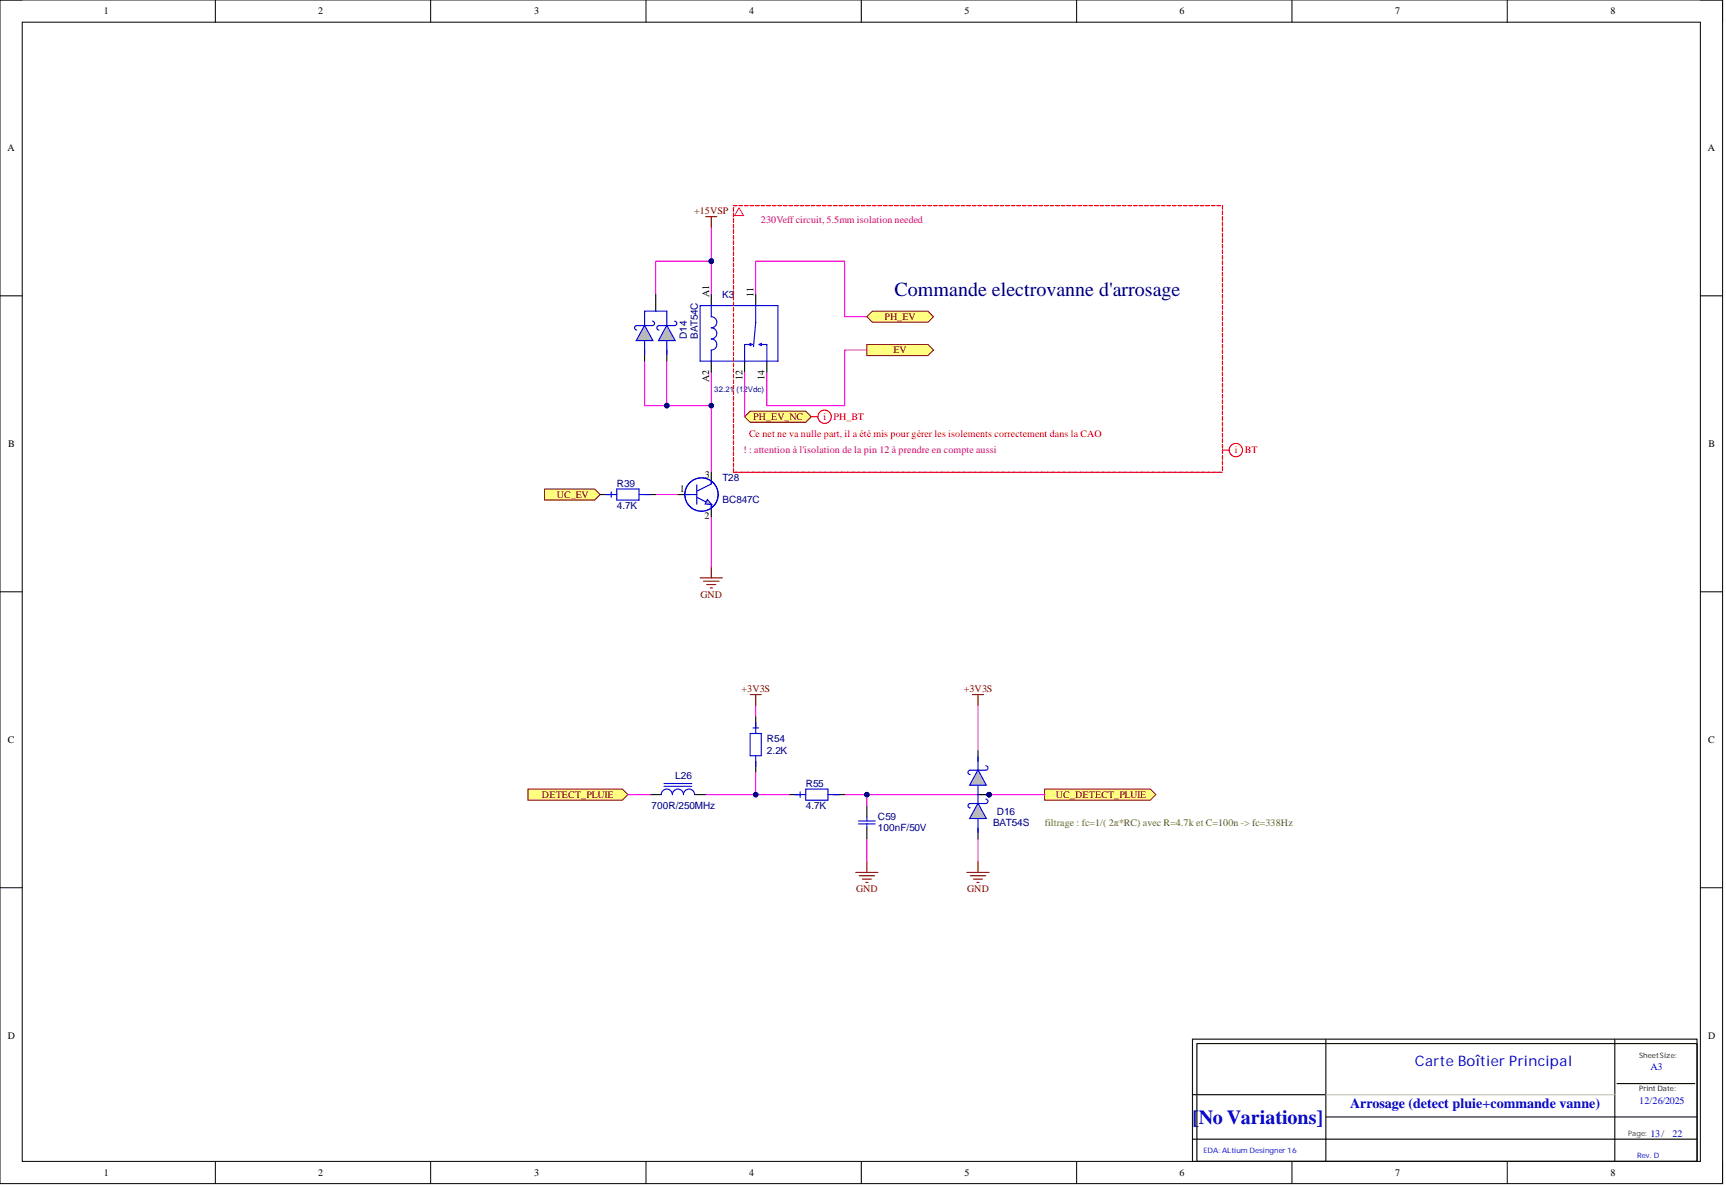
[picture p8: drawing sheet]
<svg xmlns="http://www.w3.org/2000/svg" width="393mm" height="271mm" viewBox="0 0 393 271" stroke-linecap="round" stroke-linejoin="round" font-family="sans-serif">
<defs><g id="words">
<text font-size="4.6" fill="#000080" x="203.9" y="67.4">Commande electrovanne d'arrosage</text>
<text font-size="4.6" fill="#0000bf" x="271.8" y="256.1">[No Variations]</text>
<text font-size="3.3" fill="#0000bf" x="322.4" y="243">Carte Boîtier Principal</text>
<text font-size="3.2" fill="#0000bf" x="307.7" y="252.7">Arrosage (detect pluie+commande vanne)</text>
<g font-size="2.3">
<text x="23.6" y="3.3">1</text>
<text x="72.5" y="3.3">2</text>
<text x="121.7" y="3.3">3</text>
<text x="170.7" y="3.3">4</text>
<text x="219.8" y="3.3">5</text>
<text x="268.8" y="3.3">6</text>
<text x="317.9" y="3.3">7</text>
<text x="367" y="3.3">8</text>
<text x="1.7" y="34.5">A</text>
<text x="389.2" y="34.5">A</text>
<text x="161.6" y="67.6" transform="rotate(-90 161.6 67.6)">A1</text>
<text x="171.7" y="67.6" transform="rotate(-90 171.7 67.6)">11</text>
<text x="161.6" y="87.1" transform="rotate(-90 161.6 87.1)">A2</text>
<text x="169.2" y="86.6" transform="rotate(-90 169.2 86.6)">12</text>
<text x="174.3" y="86.6" transform="rotate(-90 174.3 86.6)">14</text>
<text x="1.9" y="101.9">B</text>
<text x="389.4" y="101.9">B</text>
<text x="154.9" y="112.2">1</text>
<text x="160.7" y="108.8">3</text>
<text x="160.6" y="118.2">2</text>
<text x="1.8" y="169.4">C</text>
<text x="389.3" y="169.4">C</text>
<text x="1.8" y="236.9">D</text>
<text x="389.3" y="236.9">D</text>
<text x="23.6" y="268">1</text>
<text x="72.5" y="268">2</text>
<text x="121.7" y="268">3</text>
<text x="170.7" y="268">4</text>
<text x="219.8" y="268">5</text>
<text x="268.8" y="268">6</text>
<text x="317.9" y="268">7</text>
<text x="367" y="268">8</text>
</g>
<g font-size="2.3" fill="#800000">
<text x="158.2" y="48.9">+15VSP</text>
<text x="201.6" y="73">PH_EV</text>
<text x="203.6" y="80.6">EV</text>
<text x="171.6" y="95.8">PH_EV_NC</text>
<text x="126.9" y="113.5">UC_EV</text>
<text x="159.6" y="136.3">GND</text>
<text x="169" y="157.8">+3V3S</text>
<text x="219.7" y="157.8">+3V3S</text>
<text x="123.5" y="181.9">DETECT_PLUIE</text>
<text x="240.6" y="181.9">UC_DETECT_PLUIE</text>
<text x="195.1" y="203.4">GND</text>
<text x="220.4" y="203.4">GND</text>
</g>
<g font-size="2.3" fill="#a1006a">
<text x="173.4" y="50.9">230Veffcircuit, 5.5mm isolation needed</text>
<text x="169.4" y="103.4">! : attention à l'isolation de la pin 12 à prendre en compte aussi</text>
</g>
<g font-size="2.3" fill="#000080">
<text x="164.5" y="67.9">K3</text>
<text x="156.5" y="77.3" transform="rotate(-90 156.5 77.3)">D14</text>
<text x="159.1" y="77.3" transform="rotate(-90 159.1 77.3)">BAT54C</text>
<text x="140.6" y="111">R39</text>
<text x="164.6" y="109.7">T28</text>
<text x="140.6" y="116">4.7K</text>
<text x="164.6" y="114.8">BC847C</text>
<text x="174.8" y="171.8">2.2K</text>
<text x="174.8" y="169.2">R54</text>
<text x="153.9" y="177.5">L26</text>
<text x="183.6" y="179.4">R55</text>
<text x="148.5" y="184.4">700R/250MHz</text>
<text x="183.6" y="184.4">4.7K</text>
<text x="227.2" y="185.7">D16</text>
<text x="200.1" y="189.5">100nF/50V</text>
<text x="200.1" y="187">C59</text>
<text x="226.3" y="188.2">BAT54S</text>
</g>
<g font-size="2.3" fill="#f00">
<text x="187.7" y="95.8">i</text>
<text x="190" y="95.8">PH_BT</text>
<text x="170.7" y="99.6">Ce net ne va nulle part, il a été mis pour gérer les isolements correctement dans la CAO</text>
<text x="281.4" y="103.4">i</text>
<text x="283.7" y="103.4">BT</text>
</g>
<text font-size="2.3" fill="#567700" x="238.1" y="188.2">filtrage : fc=1/( 2π*RC) avec R=4.7k et C=100n -&gt; fc=338Hz</text>
<g font-size="2.3" fill="#00f">
<text x="376.1" y="244">A3</text>
<text x="373.6" y="251.6">12/26/2025</text>
<text x="376.1" y="259.2">13/</text>
<text x="381.2" y="259.2">22</text>
</g>
<text font-size="1.8" fill="#000080" x="162.8" y="89.3">32.21 (12Vdc)</text>
<text font-size="1.7" fill="#172721" x="373.6" y="241.2">SheetSize:</text>
<text font-size="1.7" fill="#001b31" x="373.6" y="248.8">Print Date:</text>
<g font-size="1.7" fill="#00f">
<text x="274.3" y="262.7">EDA: ALtium Desingner 16</text>
<text x="373.1" y="264">Rev. D</text>
</g>
<text font-size="1.7" fill="#323543" x="371" y="258.9">Page:</text>
</g></defs>
<g fill="none" stroke="#000" stroke-width=".23">
<path d="M0 0h392.6v269.8h-392.6zM0 0h5.1M49.1 0v5.1M98.1 0v5.1M147.2 0v5.1M196.3 0v5.1M245.4 0v5.1M294.4 0v5.1M343.5 0v5.1M387.5 0h5.1v5.1M5.1 5.1h382.4v259.6h-382.4zM0 67.4h5.1"/>
<path d="M387.5 67.4h5.1M0 134.9h5.1M387.5 134.9h5.1M0 202.4h5.1M387.5 202.4h5.1M49.1 264.7v5.1M98.1 264.7v5.1M147.2 264.7v5.1M196.3 264.7v5.1M245.4 264.7v5.1M294.4 264.7v5.1M343.5 264.7v5.1"/>
<path d="M392.6 264.7v5.1"/>
</g>
<path d="M146.9 82.3v10.2h15.2" fill="none" stroke="#f0f" stroke-width=".25"/>
<circle cx="152" cy="92.5" r=".51" fill="#000080"/>
<circle cx="152" cy="92.5" r=".51" fill="none" stroke="#000080" stroke-width=".23"/>
<circle cx="162.1" cy="92.5" r=".51" fill="#000080"/>
<circle cx="162.1" cy="92.5" r=".51" fill="none" stroke="#000080" stroke-width=".23"/>
<path d="M152 82.3v10.2" fill="none" stroke="#f0f" stroke-width=".25"/>
<circle cx="152" cy="92.5" r=".51" fill="#000080"/>
<circle cx="152" cy="92.5" r=".51" fill="none" stroke="#000080" stroke-width=".23"/>
<path d="M162.1 84.9v22.8" fill="none" stroke="#f0f" stroke-width=".25"/>
<circle cx="162.1" cy="92.5" r=".51" fill="#000080"/>
<circle cx="162.1" cy="92.5" r=".51" fill="none" stroke="#000080" stroke-width=".23"/>
<path d="M160.8 49.4h2.6M162.1 49.4v2.5" fill="none" stroke="#800000" stroke-width=".25"/>
<path d="M162.1 59.5v7.6M172.2 67.1v-7.6h20.3v12.7h5.1M197.6 79.8h-5.1v12.7h-17.7v-7.6" fill="none" stroke="#f0f" stroke-width=".25"/>
<circle cx="162.1" cy="59.5" r=".51" fill="#000080"/>
<circle cx="162.1" cy="59.5" r=".51" fill="none" stroke="#000080" stroke-width=".23"/>
<path d="M120.3 179.9h21.5l1.3 1.2-1.3 1.3h-21.5z" fill-rule="evenodd" fill="#ffff80"/>
<path d="M120.3 179.9h21.5l1.3 1.2-1.3 1.3h-21.5z" fill="none" stroke="#800000" stroke-width=".23"/>
<path d="M197.6 78.5h13.9l1.2 1.3-1.2 1.3h-13.9z" fill-rule="evenodd" fill="#ffff80"/>
<path d="M197.6 78.5h13.9l1.2 1.3-1.2 1.3h-13.9z" fill="none" stroke="#800000" stroke-width=".23"/>
<path d="M162.1 67.1v2.6M172.2 67.1v2.6M162.1 82.3v2.6M169.7 82.3v2.6M174.8 82.3v2.6" fill="none" stroke="#000" stroke-width=".25"/>
<path d="M159.6 69.7h17.7v12.6h-17.7zM162.1 69.7v2.5a1.27 1.27 0 0 1 1.3 1.3 1.27 1.27 0 0 1-1.3 1.2 1.27 1.27 0 0 1 1.3 1.3 1.27 1.27 0 0 1-1.3 1.3 1.27 1.27 0 0 1 1.3 1.2 1.27 1.27 0 0 1-1.3 1.3v2.5M171 78.3l.5 .2-.5 .3zM171 78.5h-1.3v3.8M172.2 69.7v3.8l-.5 5.5M173 78.5l.5-.2v.5zM173.5 78.5h1.3v3.8" fill="none" stroke="#00f" stroke-width=".25"/>
<path d="M124.1 111.5h11.4l1.3 1.2-1.3 1.3h-11.4z" fill-rule="evenodd" fill="#ffff80"/>
<path d="M124.1 111.5h11.4l1.3 1.2-1.3 1.3h-11.4z" fill="none" stroke="#800000" stroke-width=".23"/>
<path d="M238.1 179.9h24l1.3 1.2-1.3 1.3h-24z" fill-rule="evenodd" fill="#ffff80"/>
<path d="M238.1 179.9h24l1.3 1.2-1.3 1.3h-24z" fill="none" stroke="#800000" stroke-width=".23"/>
<path d="M198.8 70.9h12.7l1.2 1.3-1.2 1.3h-12.7l-1.2-1.3z" fill-rule="evenodd" fill="#ffff80"/>
<path d="M198.8 70.9h12.7l1.2 1.3-1.2 1.3h-12.7l-1.2-1.3z" fill="none" stroke="#800000" stroke-width=".23"/>
<path d="M162.1 59.5h-12.7v7.6" fill="none" stroke="#f0f" stroke-width=".25"/>
<circle cx="162.1" cy="59.5" r=".51" fill="#000080"/>
<circle cx="162.1" cy="59.5" r=".51" fill="none" stroke="#000080" stroke-width=".23"/>
<path d="M162.1 51.9v7.6" fill="none" stroke="#f0f" stroke-width=".25"/>
<circle cx="162.1" cy="59.5" r=".51" fill="#000080"/>
<circle cx="162.1" cy="59.5" r=".51" fill="none" stroke="#000080" stroke-width=".23"/>
<path d="M146.9 79.8v2.5M149.4 67.1v3.8M152 79.8v2.5" fill="none" stroke="#000" stroke-width=".25"/>
<path d="M152 74.2l1.9 3.4h-3.8z" fill="#c0c0c0"/>
<path d="M152 74.2l1.9 3.4h-3.8z" fill="none" stroke="#00f" stroke-width=".25"/>
<path d="M146.9 74.2l1.9 3.4h-3.8z" fill="#c0c0c0"/>
<path d="M146.9 74.2l1.9 3.4h-3.8zM146.9 74.2v-3.3h5.1v3.3M146.9 77.8v3M148.7 73.2a.51 .51 0 0 1 .5 .5 .51 .51 0 0 1-.5 .5h-3.6a.51 .51 0 0 0-.5 .5 .51 .51 0 0 0 .5 .5M152 77.8v3M153.7 73.2a.51 .51 0 0 1 .5 .5 .51 .51 0 0 1-.5 .5h-3.5a.51 .51 0 0 0-.5 .5 .51 .51 0 0 0 .5 .5M158.8 113.4l3.3 1.6v.8" fill="none" stroke="#00f" stroke-width=".25"/>
<path d="M159.6 131.7h5M160.3 132.5h3.6M161.1 133.3h2M161.8 134h.5M162.1 129.2v2.5" fill="none" stroke="#800000" stroke-width=".25"/>
<path d="M149.4 112.7h5.1M162.1 117.8v11.4" fill="none" stroke="#f0f" stroke-width=".25"/>
<path d="M154.5 112.7h2.5M162.1 107.7v2.5M162.1 115.3v2.5" fill="none" stroke="#000" stroke-width=".25"/>
<path d="M161.2 113.9l1 1.1-1.5-.1z" fill="#c0c0c0"/>
<g fill="none" stroke="#00f" stroke-width=".25">
<path d="M138 112.7h2.6M139.3 112.1v1.3M140.6 111.5h5v2.5h-5zM145.6 112.7h2.6M156.1 112.7h2.7M158.8 110.5v4.4M161.2 113.9l1 1.1-1.5-.1zM162.1 109.7v.6l-3.3 1.7"/>
<circle cx="159.9" cy="112.7" r="3.8"/>
</g>
<path d="M136.8 112.7h2.5M146.9 112.7h2.5" fill="none" stroke="#000" stroke-width=".25"/>
<g fill="none" stroke="#a1006a" stroke-width=".25">
<path d="M167.2 47.3v.8M167.2 48.6v.8M167.2 49.9v.8M167.2 51.1v.8M167.2 52.4v.8M167.2 53.7v.8M167.2 54.9v.8M167.2 56.2v.8M167.2 57.5v.8M167.2 58.7v.8M167.2 46.9h.8M168.4 46.9h.8"/>
<path d="M169.7 46.9h.8M171 46.9h.7M172.2 46.9h.8M173.5 46.9h.8M174.8 46.9h.7M176 46.9h.8M177.3 46.9h.8M178.6 46.9h.7M179.8 46.9h.8M181.1 46.9h.8M182.4 46.9h.7M183.6 46.9h.8"/>
<path d="M184.9 46.9h.8M186.2 46.9h.7M187.4 46.9h.8M188.7 46.9h.8M190 46.9h.7M191.2 46.9h.8M192.5 46.9h.8M193.8 46.9h.7M195 46.9h.8M196.3 46.9h.8M197.6 46.9h.7M198.8 46.9h.8"/>
<path d="M200.1 46.9h.8M201.4 46.9h.7M202.6 46.9h.8M203.9 46.9h.8M205.2 46.9h.7M206.4 46.9h.8M207.7 46.9h.8M208.9 46.9h.8M210.2 46.9h.8M211.5 46.9h.8M212.7 46.9h.8M214 46.9h.8"/>
<path d="M215.3 46.9h.8M216.5 46.9h.8M217.8 46.9h.8M219.1 46.9h.8M220.3 46.9h.8M221.6 46.9h.8M222.9 46.9h.8M224.1 46.9h.8M225.4 46.9h.8M226.7 46.9h.8M227.9 46.9h.8M229.2 46.9h.8"/>
<path d="M230.5 46.9h.8M231.7 46.9h.8M233 46.9h.8M234.3 46.9h.8M235.5 46.9h.8M236.8 46.9h.8M238.1 46.9h.8M239.3 46.9h.8M240.6 46.9h.8M241.9 46.9h.8M243.1 46.9h.8M244.4 46.9h.8"/>
<path d="M245.7 46.9h.8M246.9 46.9h.8M248.2 46.9h.8M249.5 46.9h.8M250.7 46.9h.8M252 46.9h.8M253.3 46.9h.8M254.5 46.9h.8M255.8 46.9h.8M257.1 46.9h.8M258.3 46.9h.8M259.6 46.9h.8"/>
<path d="M260.9 46.9h.8M262.1 46.9h.8M263.4 46.9h.8M264.7 46.9h.8M265.9 46.9h.8M267.2 46.9h.8M268.5 46.9h.8M269.7 46.9h.8M271 46.9h.8M272.3 46.9h.8M273.5 46.9h.8M274.8 46.9h.8"/>
<path d="M276.1 46.9h.8M277.3 46.9h.8M278.6 46.9v.8M278.6 48.1v.8M278.6 49.4v.8M278.6 50.7v.8M278.6 51.9v.8M278.6 53.2v.8M278.6 54.5v.8M278.6 55.7v.8M278.6 57v.8M278.6 58.3v.8"/>
<path d="M278.6 59.5v.8M167.2 60v.8M167.2 61.3v.8M167.2 62.5v.8M167.2 63.8v.8M167.2 65.1v.8M167.2 66.3v.8M278.6 60.8v.8M278.6 62.1v.8M278.6 63.3v.8M278.6 64.6v.8M278.6 65.9v.8"/>
<path d="M278.6 67.1v.8M278.6 68.4v.8M278.6 69.7v.8M278.6 70.9v.8M278.6 72.2v.8M278.6 73.5v.8M278.6 74.7v.8M278.6 76v.8M278.6 77.3v.8M278.6 78.5v.8M278.6 79.8v.8M167.2 87.9v.8"/>
<path d="M167.2 89.1v.8M167.2 90.4v.8M167.2 91.7v.8M167.2 92.9v.8M167.2 94.2v.8M167.2 95.5v.8M167.2 96.7v.8M167.2 98v.8M167.2 99.3v.8M278.6 81.1v.8M278.6 82.3v.8M278.6 83.6v.8"/>
<path d="M278.6 84.9v.8M278.6 86.1v.8M278.6 87.4v.8M278.6 88.7v.8M278.6 89.9v.8M278.6 91.2v.8M278.6 92.5v.8M278.6 93.7v.8M278.6 95v.8M278.6 96.3v.8M278.6 97.5v.8M278.6 98.8v.8"/>
<path d="M167.2 100.5v.8M167.2 101.8v.8M167.2 103.1v.8M167.2 104.3v.8M167.2 105.6v.8M167.2 106.9v.8M167.6 107.7h.8M168.9 107.7h.8M170.2 107.7h.8M171.4 107.7h.8M172.7 107.7h.8M174 107.7h.8"/>
<path d="M175.2 107.7h.8M176.5 107.7h.8M177.8 107.7h.8M179 107.7h.8M180.3 107.7h.8M181.6 107.7h.8M182.8 107.7h.8M184.1 107.7h.8M185.4 107.7h.8M186.6 107.7h.8M187.9 107.7h.8M189.2 107.7h.8"/>
<path d="M190.4 107.7h.8M191.7 107.7h.8M193 107.7h.8M194.2 107.7h.8M195.5 107.7h.8M196.8 107.7h.8M198 107.7h.8M199.3 107.7h.8M200.6 107.7h.8M201.8 107.7h.8M203.1 107.7h.8M204.4 107.7h.8"/>
<path d="M205.6 107.7h.8M206.9 107.7h.8M208.2 107.7h.7M209.4 107.7h.8M210.7 107.7h.8M212 107.7h.7M213.2 107.7h.8M214.5 107.7h.8M215.8 107.7h.7M217 107.7h.8M218.3 107.7h.8M219.6 107.7h.7"/>
<path d="M220.8 107.7h.8M222.1 107.7h.8M223.4 107.7h.7M224.6 107.7h.8M225.9 107.7h.8M227.2 107.7h.7M228.4 107.7h.8M229.7 107.7h.8M231 107.7h.7M232.2 107.7h.8M233.5 107.7h.8M234.8 107.7h.7"/>
<path d="M236 107.7h.8M237.3 107.7h.8M238.6 107.7h.7M239.8 107.7h.8M241.1 107.7h.8M242.3 107.7h.8M243.6 107.7h.8M244.9 107.7h.8M246.1 107.7h.8M247.4 107.7h.8M248.7 107.7h.8M249.9 107.7h.8"/>
<path d="M251.2 107.7h.8M252.5 107.7h.8M253.7 107.7h.8M255 107.7h.8M256.3 107.7h.8M257.5 107.7h.8M258.8 107.7h.8M260.1 107.7h.8M261.3 107.7h.8M262.6 107.7h.8M263.9 107.7h.8M265.1 107.7h.8"/>
<path d="M266.4 107.7h.8M267.7 107.7h.8M268.9 107.7h.8M270.2 107.7h.8M271.5 107.7h.8M272.7 107.7h.8M274 107.7h.8M275.3 107.7h.8M276.5 107.7h.8M277.8 107.7h.8M278.6 100.1v.8M278.6 101.3v.8"/>
<path d="M278.6 102.6v.8M278.6 103.9v.8M278.6 105.1v.8M278.6 106.4v.8"/>
</g>
<path d="M195 198.9h5.1M195.8 199.6h3.5M197.6 196.3v2.6M196.5 200.4h2.1M197.3 201.2h.5" fill="none" stroke="#800000" stroke-width=".25"/>
<path d="M192.5 181.1h45.6M197.6 191.3v5" fill="none" stroke="#f0f" stroke-width=".25"/>
<circle cx="197.6" cy="181.1" r=".51" fill="#000080"/>
<circle cx="197.6" cy="181.1" r=".51" fill="none" stroke="#000080" stroke-width=".23"/>
<circle cx="225.4" cy="181.1" r=".51" fill="#000080"/>
<circle cx="225.4" cy="181.1" r=".51" fill="none" stroke="#000080" stroke-width=".23"/>
<path d="M172.2 160.9v2.5M222.9 191.3v5" fill="none" stroke="#f0f" stroke-width=".25"/>
<path d="M220.3 198.9h5.1M221.1 199.6h3.6M222.9 196.3v2.6M221.9 200.4h2M222.6 201.2h.5" fill="none" stroke="#800000" stroke-width=".25"/>
<path d="M172.2 163.4v2.5M172.2 173.5v2.6M179.8 181.1h2.6M190 181.1h2.5M197.6 183.7v2.5M197.6 188.7v2.6" fill="none" stroke="#000" stroke-width=".25"/>
<path d="M171 167.2h2.5v5.1h-2.5zM171.6 165.9h1.3M172.2 164.7v2.5M172.2 172.3v2.5M183.6 179.9h5.1v2.5h-5.1zM181.1 181.1h2.5M182.4 180.5v1.3M188.7 181.1h2.5M195.7 187.1h3.8M195.7 187.8h3.8M197.6 186.2v.9M197.6 187.8v.9" fill="none" stroke="#00f" stroke-width=".25"/>
<circle cx="225.4" cy="181.1" r=".51" fill="#000080"/>
<circle cx="225.4" cy="181.1" r=".51" fill="none" stroke="#000080" stroke-width=".23"/>
<path d="M222.9 171v2.5M222.9 181.1h2.5" fill="none" stroke="#000" stroke-width=".25"/>
<circle cx="225.4" cy="181.1" r=".51" fill="#000080"/>
<circle cx="225.4" cy="181.1" r=".51" fill="none" stroke="#000080" stroke-width=".23"/>
<path d="M222.9 188.7v2.6" fill="none" stroke="#000" stroke-width=".25"/>
<path d="M222.9 183.1l1.9 3.5h-3.8z" fill="#c0c0c0"/>
<path d="M222.9 172.5v3.1M222.9 179.1v4.1M222.9 183.1l1.9 3.5h-3.8zM222.9 186.7v3.1M224.7 182.2a.51 .51 0 0 1 .5 .5 .51 .51 0 0 1-.5 .5h-3.6a.51 .51 0 0 0-.5 .5 .51 .51 0 0 0 .5 .5" fill="none" stroke="#00f" stroke-width=".25"/>
<path d="M222.9 175.5l1.9 3.5h-3.8z" fill="#c0c0c0"/>
<path d="M222.9 175.5l1.9 3.5h-3.8zM224.7 174.6a.51 .51 0 0 1 .5 .5 .51 .51 0 0 1-.5 .5h-3.6a.51 .51 0 0 0-.5 .5 .51 .51 0 0 0 .5 .5" fill="none" stroke="#00f" stroke-width=".25"/>
<path d="M160.8 181.1h19" fill="none" stroke="#f0f" stroke-width=".25"/>
<circle cx="172.2" cy="181.1" r=".51" fill="#000080"/>
<circle cx="172.2" cy="181.1" r=".51" fill="none" stroke="#000080" stroke-width=".23"/>
<path d="M148.2 181.1h2.5M158.3 181.1h2.5" fill="none" stroke="#000" stroke-width=".25"/>
<path d="M151.3 179.2h6.4M151.3 178.6h6.4M150.7 181.1a1.27 1.27 0 0 1 1.3-1.2 1.27 1.27 0 0 1 1.2 1.2 1.27 1.27 0 0 1 1.3-1.2 1.27 1.27 0 0 1 1.3 1.2 1.27 1.27 0 0 1 1.2-1.2 1.27 1.27 0 0 1 1.3 1.2" fill="none" stroke="#00f" stroke-width=".25"/>
<path d="M172.2 176.1v5M143.1 181.1h5.1" fill="none" stroke="#f0f" stroke-width=".25"/>
<g fill="none" stroke="#f00" stroke-width=".25">
<path d="M167.2 47.3v.8M167.2 48.6v.8M167.2 49.9v.8M167.2 51.1v.8M167.2 52.4v.8M167.2 53.7v.8M167.2 54.9v.8M167.2 56.2v.8M167.2 57.5v.8M167.2 58.7v.8M167.2 46.9h.8M168.4 46.9h.8"/>
<path d="M169.7 46.9h.8M171 46.9h.7M172.2 46.9h.8M173.5 46.9h.8M174.8 46.9h.7M176 46.9h.8M177.3 46.9h.8M178.6 46.9h.7M179.8 46.9h.8M181.1 46.9h.8M182.4 46.9h.7M183.6 46.9h.8"/>
<path d="M184.9 46.9h.8M186.2 46.9h.7M187.4 46.9h.8M188.7 46.9h.8M190 46.9h.7M191.2 46.9h.8M192.5 46.9h.8M193.8 46.9h.7M195 46.9h.8M196.3 46.9h.8M197.6 46.9h.7M198.8 46.9h.8"/>
<path d="M200.1 46.9h.8M201.4 46.9h.7M202.6 46.9h.8M203.9 46.9h.8M205.2 46.9h.7M206.4 46.9h.8M207.7 46.9h.8M208.9 46.9h.8M210.2 46.9h.8M211.5 46.9h.8M212.7 46.9h.8M214 46.9h.8"/>
<path d="M215.3 46.9h.8M216.5 46.9h.8M217.8 46.9h.8M219.1 46.9h.8M220.3 46.9h.8M221.6 46.9h.8M222.9 46.9h.8M224.1 46.9h.8M225.4 46.9h.8M226.7 46.9h.8M227.9 46.9h.8M229.2 46.9h.8"/>
<path d="M230.5 46.9h.8M231.7 46.9h.8M233 46.9h.8M234.3 46.9h.8M235.5 46.9h.8M236.8 46.9h.8M238.1 46.9h.8M239.3 46.9h.8M240.6 46.9h.8M241.9 46.9h.8M243.1 46.9h.8M244.4 46.9h.8"/>
<path d="M245.7 46.9h.8M246.9 46.9h.8M248.2 46.9h.8M249.5 46.9h.8M250.7 46.9h.8M252 46.9h.8M253.3 46.9h.8M254.5 46.9h.8M255.8 46.9h.8M257.1 46.9h.8M258.3 46.9h.8M259.6 46.9h.8"/>
<path d="M260.9 46.9h.8M262.1 46.9h.8M263.4 46.9h.8M264.7 46.9h.8M265.9 46.9h.8M267.2 46.9h.8M268.5 46.9h.8M269.7 46.9h.8M271 46.9h.8M272.3 46.9h.8M273.5 46.9h.8M274.8 46.9h.8"/>
<path d="M276.1 46.9h.8M277.3 46.9h.8M278.6 46.9v.8M278.6 48.1v.8M278.6 49.4v.8M278.6 50.7v.8M278.6 51.9v.8M278.6 53.2v.8M278.6 54.5v.8M278.6 55.7v.8M278.6 57v.8M278.6 58.3v.8"/>
<path d="M278.6 59.5v.8M167.2 60v.8M167.2 61.3v.8M167.2 62.5v.8M167.2 63.8v.8M167.2 65.1v.8M167.2 66.3v.8M167.2 67.6v.8M167.2 68.9v.8M167.2 70.1v.8M167.2 71.4v.8M167.2 72.7v.8"/>
<path d="M167.2 73.9v.8M167.2 75.2v.8M167.2 76.5v.8M167.2 77.7v.8M167.2 79v.8M278.6 60.8v.8M278.6 62.1v.8M278.6 63.3v.8M278.6 64.6v.8M278.6 65.9v.8M278.6 67.1v.8M278.6 68.4v.8"/>
<path d="M278.6 69.7v.8M278.6 70.9v.8M278.6 72.2v.8M278.6 73.5v.8M278.6 74.7v.8M278.6 76v.8M278.6 77.3v.8M278.6 78.5v.8M278.6 79.8v.8M167.2 80.3v.8M167.2 81.5v.8M167.2 82.8v.8"/>
<path d="M167.2 84.1v.8M167.2 85.3v.8M167.2 86.6v.8M167.2 87.9v.8M167.2 89.1v.8M167.2 90.4v.8M167.2 91.7v.8M167.2 92.9v.8M167.2 94.2v.8M167.2 95.5v.8M167.2 96.7v.8M167.2 98v.8"/>
<path d="M167.2 99.3v.8M278.6 81.1v.8M278.6 82.3v.8M278.6 83.6v.8M278.6 84.9v.8M278.6 86.1v.8M278.6 87.4v.8M278.6 88.7v.8M278.6 89.9v.8M278.6 91.2v.8M278.6 92.5v.8M278.6 93.7v.8"/>
<path d="M278.6 95v.8M278.6 96.3v.8M278.6 97.5v.8M278.6 98.8v.8M167.2 100.5v.8M167.2 101.8v.8M167.2 103.1v.8M167.2 104.3v.8M167.2 105.6v.8M167.2 106.9v.8h.8M168.4 107.7h.8M169.7 107.7h.8"/>
<path d="M171 107.7h.7M172.2 107.7h.8M173.5 107.7h.8M174.8 107.7h.7M176 107.7h.8M177.3 107.7h.8M178.6 107.7h.7M179.8 107.7h.8M181.1 107.7h.8M182.4 107.7h.7M183.6 107.7h.8M184.9 107.7h.8"/>
<path d="M186.2 107.7h.7M187.4 107.7h.8M188.7 107.7h.8M190 107.7h.7M191.2 107.7h.8M192.5 107.7h.8M193.8 107.7h.7M195 107.7h.8M196.3 107.7h.8M197.6 107.7h.7M198.8 107.7h.8M200.1 107.7h.8"/>
<path d="M201.4 107.7h.7M202.6 107.7h.8M203.9 107.7h.8M205.2 107.7h.7M206.4 107.7h.8M207.7 107.7h.8M208.9 107.7h.8M210.2 107.7h.8M211.5 107.7h.8M212.7 107.7h.8M214 107.7h.8M215.3 107.7h.8"/>
<path d="M216.5 107.7h.8M217.8 107.7h.8M219.1 107.7h.8M220.3 107.7h.8M221.6 107.7h.8M222.9 107.7h.8M224.1 107.7h.8M225.4 107.7h.8M226.7 107.7h.8M227.9 107.7h.8M229.2 107.7h.8M230.5 107.7h.8"/>
<path d="M231.7 107.7h.8M233 107.7h.8M234.3 107.7h.8M235.5 107.7h.8M236.8 107.7h.8M238.1 107.7h.8M239.3 107.7h.8M240.6 107.7h.8M241.9 107.7h.8M243.1 107.7h.8M244.4 107.7h.8M245.7 107.7h.8"/>
<path d="M246.9 107.7h.8M248.2 107.7h.8M249.5 107.7h.8M250.7 107.7h.8M252 107.7h.8M253.3 107.7h.8M254.5 107.7h.8M255.8 107.7h.8M257.1 107.7h.8M258.3 107.7h.8M259.6 107.7h.8M260.9 107.7h.8"/>
<path d="M262.1 107.7h.8M263.4 107.7h.8M264.7 107.7h.8M265.9 107.7h.8M267.2 107.7h.8M268.5 107.7h.8M269.7 107.7h.8M271 107.7h.8M272.3 107.7h.8M273.5 107.7h.8M274.8 107.7h.8M276.1 107.7h.8"/>
<path d="M277.3 107.7h.8M278.6 100.1v.8M278.6 101.3v.8M278.6 103.9v.8M278.6 105.1v.8M278.6 106.4v.8M280.1 102.6h-1.5v.8"/>
<circle cx="281.6" cy="102.6" r="1.52"/>
</g>
<path d="M168.4 47.4l1 1.7h-2z" fill="none" stroke="#f33" stroke-width=".23"/>
<circle cx="172.2" cy="181.1" r=".51" fill="#000080"/>
<circle cx="172.2" cy="181.1" r=".51" fill="none" stroke="#000080" stroke-width=".23"/>
<path d="M171 158.3h2.5M172.2 158.3v2.6M221.6 158.3h2.5M222.9 158.3v2.6" fill="none" stroke="#800000" stroke-width=".25"/>
<path d="M222.9 160.9v10.1M197.6 181.1v2.6" fill="none" stroke="#f0f" stroke-width=".25"/>
<circle cx="197.6" cy="181.1" r=".51" fill="#000080"/>
<circle cx="197.6" cy="181.1" r=".51" fill="none" stroke="#000080" stroke-width=".23"/>
<path d="M171 93.7h12.6l1.3 1.3-1.3 1.3h-12.6l-1.3-1.3z" fill-rule="evenodd" fill="#ffff80"/>
<path d="M171 93.7h12.6l1.3 1.3-1.3 1.3h-12.6l-1.3-1.3z" fill="none" stroke="#800000" stroke-width=".23"/>
<path d="M169.7 84.9v10.1" fill="none" stroke="#f0f" stroke-width=".25"/>
<g fill="none" stroke="#f00" stroke-width=".25">
<path d="M184.9 95h1.5"/>
<circle cx="187.9" cy="95" r="1.52"/>
</g>
<path d="M271.8 236.9h114.9v27.8h-114.9z" fill="none" stroke="#110f0a" stroke-width=".25"/>
<path d="M272.8 237.9h113.9v26.8h-113.9zM302.2 236.9v27.8M271.8 249.5h30.4M302.2 254.6h84.5" fill="none" stroke="#080d02" stroke-width=".25"/>
<path d="M368 236.9v27.8M271.8 259.7h114.9M368.5 247h17.7" fill="none" stroke="#000" stroke-width=".25"/>
<path d="M302.2 249.5h65.8" fill="none" stroke="#beb5b2" stroke-width=".25"/>
<use href="#words"/>
</svg>
